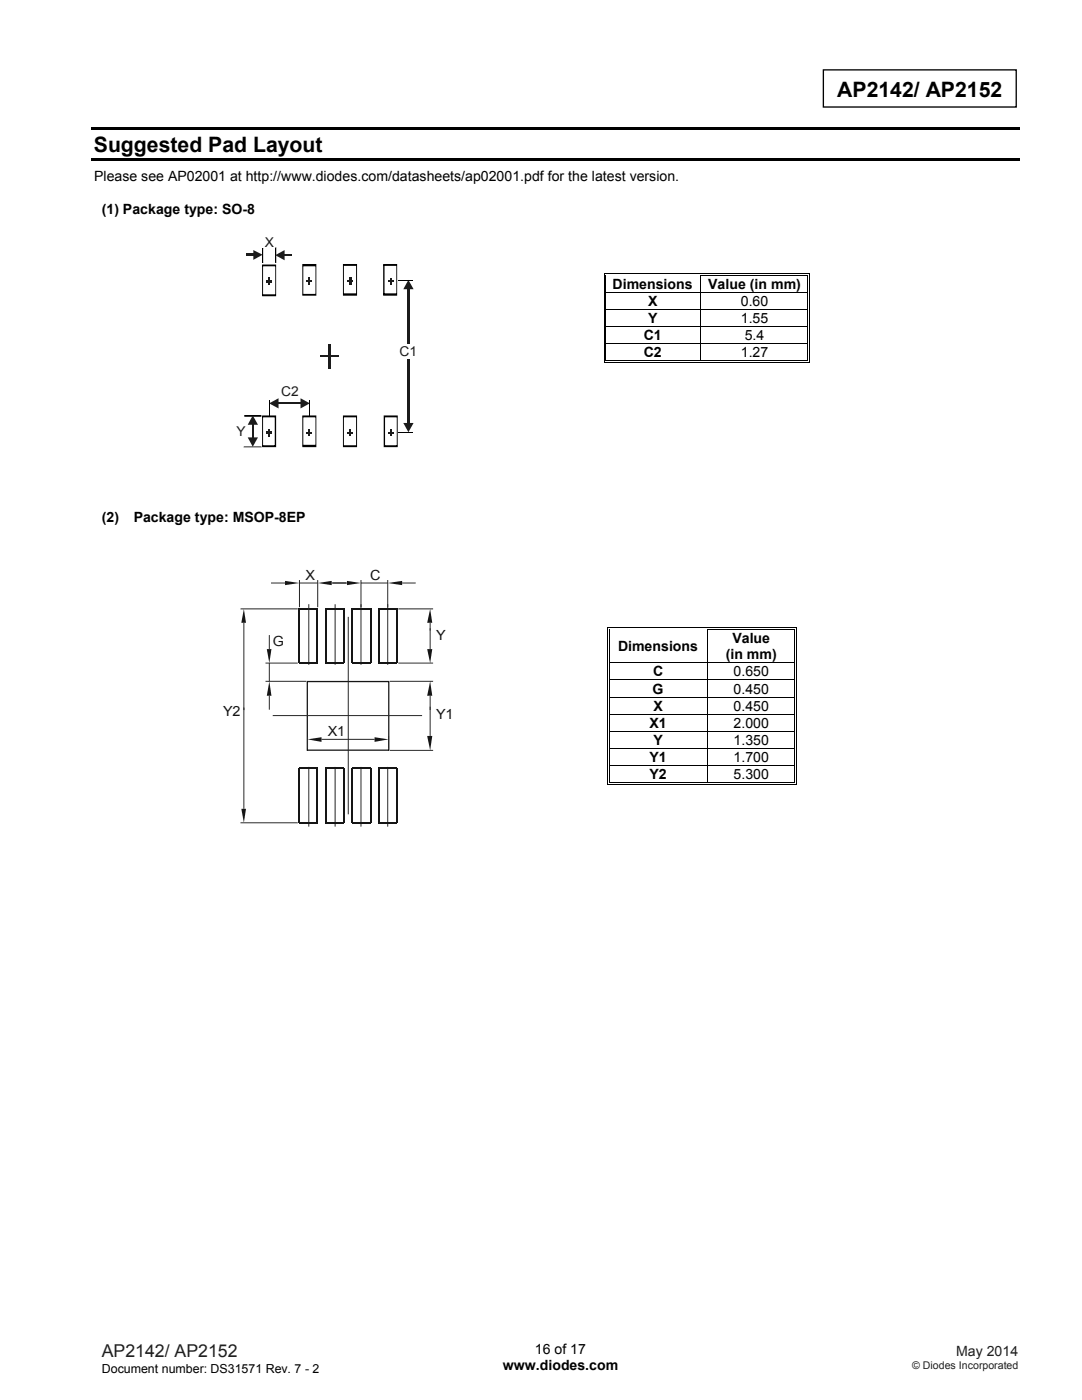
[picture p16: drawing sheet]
<svg xmlns="http://www.w3.org/2000/svg" width="216mm" height="279mm" viewBox="0 0 216 279" stroke-linecap="round" stroke-linejoin="round" font-family="sans-serif">
<defs><g id="words">
<g font-size="4.2">
<text x="167.1" y="19.3">AP2142/ AP2152</text>
<text x="18.7" y="30.3">Suggested Pad Layout</text>
</g>
<text font-size="3.5" fill="#231f20" x="20.3" y="270.9">AP2142/ AP2152</text>
<g font-size="2.8">
<text x="18.8" y="36.1">Please see AP02001 at http://www.diodes.com/datasheets/ap02001.pdf for the latest version.</text>
<text x="20.3" y="42.6">(1) Package type: SO-8</text>
<text x="122.2" y="57.6">Dimensions</text>
<text x="141.3" y="57.6">Value (in mm)</text>
<text x="129.3" y="61">X</text>
<text x="129.3" y="64.5">Y</text>
<text x="147.8" y="61">0.60</text>
<text x="147.8" y="64.5">1.55</text>
<text x="128.4" y="67.9">C1</text>
<text x="128.4" y="71.3">C2</text>
<text x="147.8" y="71.3">1.27</text>
<text x="148.6" y="67.9">5.4</text>
<text x="20.3" y="104.3">(2)</text>
<text x="26.7" y="104.3">Package type: MSOP-8EP</text>
<text x="123.3" y="129.9">Dimensions</text>
<text x="144.8" y="131.6">(in mm)</text>
<text x="146.2" y="128.3">Value</text>
<text x="130.3" y="135">C</text>
<text x="146.4" y="135">0.650</text>
<text x="130.2" y="138.4">G</text>
<text x="130.4" y="141.8">X</text>
<text x="146.4" y="141.8">0.450</text>
<text x="146.4" y="138.4">0.450</text>
<text x="129.6" y="145.2">X1</text>
<text x="130.4" y="148.7">Y</text>
<text x="146.4" y="148.7">1.350</text>
<text x="146.4" y="145.2">2.000</text>
<text x="129.6" y="152.1">Y1</text>
<text x="129.6" y="155.5">Y2</text>
<text x="146.4" y="152.1">1.700</text>
<text x="146.4" y="155.5">5.300</text>
<text x="100.3" y="273.5">www.diodes.com</text>
<text x="106.7" y="270.2">16 of 17</text>
</g>
<g font-size="2.8" fill="#131516">
<text x="60.9" y="115.8">X</text>
<text x="73.9" y="115.8">C</text>
<text x="54.4" y="128.9">G</text>
<text x="87" y="127.7">Y</text>
<text x="44.5" y="142.9">Y2</text>
<text x="87" y="143.6">Y1</text>
<text x="65.4" y="147">X1</text>
</g>
<text font-size="2.8" fill="#231f20" x="190.8" y="270.6">May 2014</text>
<g font-size="2.7" fill="#1f1a17">
<text x="52.9" y="49.3">X</text>
<text x="79.7" y="71.1">C1</text>
<text x="56.1" y="79">C2</text>
<text x="47.2" y="87.1">Y</text>
</g>
<text font-size="2.5" x="20.3" y="274">Document number: DS31571 Rev. 7 - 2</text>
<text font-size="2.1" fill="#231f20" x="182" y="273.2">© Diodes Incorporated</text>
</g></defs>
<path d="M164.3 13.9h38.5v7.5h-38.5z" fill="none" stroke="#000" stroke-width=".26"/>
<path d="M18.2 25.5h185.2v.5h-185.2zM18.2 31.6h185.2v.5h-185.2z" fill="#000"/>
<g fill="#fff">
<path d="M121 55h18.7v3.3h-18.7z"/>
<path d="M121.4 55h17.7v3.3h-17.7z"/>
</g>
<path d="M120.5 54.5h.1v.5h-.1zM120.5 54.5h.5v.1h-.5zM120.8 54.8h.2v.2h-.2z" fill="#000"/>
<path d="M121 54.5h18.7M121 54.9h18.7" fill="none" stroke="#000" stroke-width=".2"/>
<path d="M121 55h18.7z" fill="#fff"/>
<path d="M139.7 55h.2zM139.7 54.5h.5v.1h-.5zM139.7 54.8h.5v.2h-.5zM161.1 54.5h.5v.1h-.5zM161.1 54.8h.2v.2h-.2zM161.5 54.5h.1v.5h-.1z" fill="#000"/>
<path d="M120.6 55v3.3M120.9 55v3.3M139.8 55v3.3M140.2 54.5h20.9M140.2 54.9h20.9M161.2 55v3.3M161.5 55v3.3" fill="none" stroke="#000" stroke-width=".2"/>
<g fill="#fff">
<path d="M121 58.4h18.7v3.3h-18.7z"/>
<path d="M121.4 58.4h17.7v3.3h-17.7z"/>
<path d="M139.8 58.4h21.3v3.3h-21.3z"/>
<path d="M140.5 58.4h20.2v3.3h-20.2z"/>
</g>
<path d="M120.5 58.3h.1v.1h-.1zM120.8 58.3h.2v.1h-.2zM161.1 58.3h.2v.1h-.2zM161.5 58.3h.1v.1h-.1z" fill="#000"/>
<path d="M120.6 58.4v3.3M120.9 58.4v3.3M121 58.3h40.1M139.8 58.4v3.3M161.2 58.4v3.3M161.5 58.4v3.3" fill="none" stroke="#000" stroke-width=".2"/>
<g fill="#fff">
<path d="M121 61.8h18.7v3.3h-18.7z"/>
<path d="M121.4 61.8h17.7v3.3h-17.7z"/>
<path d="M139.8 61.8h21.3v3.3h-21.3z"/>
<path d="M140.5 61.8h20.2v3.3h-20.2z"/>
</g>
<path d="M120.5 61.7h.1v.1h-.1zM120.8 61.7h.2v.1h-.2zM161.1 61.7h.2v.1h-.2zM161.5 61.7h.1v.1h-.1z" fill="#000"/>
<path d="M120.6 61.8v3.3M120.9 61.8v3.3M121 61.7h40.1M139.8 61.8v3.3M161.2 61.8v3.3M161.5 61.8v3.3" fill="none" stroke="#000" stroke-width=".2"/>
<g fill="#fff">
<path d="M121 65.3h18.7v3.2h-18.7z"/>
<path d="M121.4 65.3h17.7v3.2h-17.7z"/>
<path d="M139.8 65.3h21.3v3.2h-21.3z"/>
<path d="M140.5 65.3h20.2v3.2h-20.2z"/>
</g>
<path d="M120.5 65.1h.1v.2h-.1zM120.8 65.1h.2v.2h-.2zM161.1 65.1h.2v.2h-.2zM161.5 65.1h.1v.2h-.1z" fill="#000"/>
<path d="M120.6 65.3v3.2M120.9 65.3v3.2M121 65.2h40.1M139.8 65.3v3.2M161.2 65.3v3.2M161.5 65.3v3.2" fill="none" stroke="#000" stroke-width=".2"/>
<g fill="#fff">
<path d="M121 68.7h18.7v3.2h-18.7z"/>
<path d="M121.4 68.7h17.7v3.2h-17.7z"/>
<path d="M139.8 68.7h21.3v3.2h-21.3z"/>
<path d="M140.5 68.7h20.2v3.2h-20.2z"/>
</g>
<path d="M120.5 68.5h.1v.2h-.1zM120.5 72.3h.5v.2h-.5zM120.8 68.5h.2v.2h-.2zM120.8 71.9h.2v.2h-.2zM139.7 71.9h.5v.2h-.5zM161.1 68.5h.2v.2h-.2zM161.1 72.3h.5v.2h-.5zM161.1 71.9h.2v.2h-.2zM161.5 68.5h.1v.2h-.1zM161.5 71.9h.1v.6h-.1z" fill="#000"/>
<path d="M120.6 68.7v3.8M120.9 68.7v3.2M121 68.6h40.1M121 72.4h40.1M121 72h18.7M139.8 68.7v3.2M140.2 72h20.9M161.2 68.7v3.2M161.5 68.7v3.2" fill="none" stroke="#000" stroke-width=".2"/>
<g fill="#fff">
<path d="M121.7 125.7h19.4v6.5h-19.4z"/>
<path d="M122.2 127.3h18.3v3.3h-18.3z"/>
</g>
<path d="M121.2 125.2h.2v.5h-.2zM121.2 125.2h.5v.1h-.5zM121.5 125.5h.2v.2h-.2z" fill="#000"/>
<path d="M121.7 125.3h19.4M121.7 125.6h19.4" fill="none" stroke="#000" stroke-width=".2"/>
<path d="M121.7 125.7h19.4z" fill="#fff"/>
<path d="M141.1 125.7h.2zM141.1 125.2h.5v.1h-.5zM141.1 125.5h.5v.2h-.5zM158.4 125.2h.5v.1h-.5zM158.4 125.5h.2v.2h-.2zM158.7 125.2h.2v.5h-.2z" fill="#000"/>
<path d="M121.3 125.7v6.5M121.6 125.7v6.5M141.2 125.7v6.5M141.6 125.3h16.8M141.6 125.6h16.8M158.5 125.7v6.5M158.8 125.7v6.5" fill="none" stroke="#000" stroke-width=".2"/>
<g fill="#fff">
<path d="M121.7 132.4h19.4v3.2h-19.4z"/>
<path d="M122.2 132.4h18.3v3.2h-18.3z"/>
</g>
<g fill="#000">
<path d="M121.2 132.2h.2v.2h-.2zM121.2 135.6h.2v.2h-.2zM121.2 139h.2v.2h-.2zM121.5 132.2h.2v.2h-.2zM121.5 135.6h.2v.2h-.2zM121.5 139h.2v.2h-.2zM158.4 132.2h.2v.2h-.2zM158.4 135.6h.2v.2h-.2zM158.4 139h.2v.2h-.2zM158.7 132.2h.2v.2h-.2zM158.7 135.6h.2v.2h-.2zM158.7 139h.2v.2h-.2z"/>
<path d="M121.2 142.5h.2v.1h-.2zM121.5 142.5h.2v.1h-.2zM158.4 142.5h.2v.1h-.2zM158.7 142.5h.2v.1h-.2z"/>
</g>
<g fill="none" stroke="#000" stroke-width=".2">
<path d="M121.3 132.4v3.2M121.3 135.8v3.2M121.3 139.2v3.3M121.6 132.4v3.2M121.6 135.8v3.2M121.6 139.2v3.3M121.7 132.3h36.7M121.7 135.7h36.7M121.7 139.1h36.7M141.2 132.4v3.2M141.2 135.8v3.2M141.2 139.2v3.3"/>
<path d="M158.5 132.4v3.2M158.5 135.8v3.2M158.5 139.2v3.3M158.8 132.4v3.2M158.8 135.8v3.2M158.8 139.2v3.3M121.3 142.6v3.3M121.6 142.6v3.3M121.7 142.6h36.7M141.2 142.6v3.3M158.5 142.6v3.3M158.8 142.6v3.3"/>
</g>
<g fill="#fff">
<path d="M121.7 146.1h19.4v3.2h-19.4z"/>
<path d="M122.2 146.1h18.3v3.2h-18.3z"/>
</g>
<path d="M121.2 145.9h.2v.1h-.2zM121.2 149.3h.2v.2h-.2zM121.5 145.9h.2v.1h-.2zM121.5 149.3h.2v.2h-.2zM158.4 145.9h.2v.1h-.2zM158.4 149.3h.2v.2h-.2zM158.7 145.9h.2v.1h-.2zM158.7 149.3h.2v.2h-.2z" fill="#000"/>
<path d="M121.3 146v3.3M121.3 149.5v3.2M121.6 146v3.3M121.6 149.5v3.2M121.7 146h36.7M121.7 149.4h36.7M141.2 146v3.3M141.2 149.5v3.2M158.5 146v3.3M158.5 149.5v3.2M158.8 146v3.3M158.8 149.5v3.2" fill="none" stroke="#000" stroke-width=".2"/>
<g fill="#fff">
<path d="M121.7 152.9h19.4v3.2h-19.4z"/>
<path d="M122.2 152.9h18.3v3.2h-18.3z"/>
</g>
<g fill="#000">
<path d="M121.2 152.7h.2v.2h-.2zM121.2 156.5h.5v.2h-.5zM121.5 152.7h.2v.2h-.2zM121.5 156.2h.2v.1h-.2zM141.1 156.2h.5v.1h-.5zM158.4 152.7h.2v.2h-.2zM158.4 156.5h.5v.2h-.5zM158.4 156.2h.2v.1h-.2zM158.7 152.7h.2v.2h-.2zM158.7 156.2h.2v.5h-.2z"/>
<path d="M52.3 49.5h.2v2.9h-.2zM52.3 52.4h.2zM52.3 49.5h.2v2.9h-.2zM52.3 49.5h.2z"/>
<path d="M52.4 58.7h2.6v.4h-2.6zM55 58.9l.1 .2zM54.9 53h.2v5.9h-.2zM55 52.8l.1 .2zM52.4 52.8h2.6v.3h-2.6zM52.3 52.8l.1 .2zM52.3 53h.2v5.9h-.2zM52.3 58.9l.1 .2z"/>
<path d="M54.9 49.4h.2v3h-.2zM54.9 52.4h.2zM54.9 49.4h.2v3h-.2zM54.9 49.4h.2z"/>
<path d="M60.4 58.7h2.6v.3h-2.6zM63 58.8l.1 .2zM62.9 53h.2v5.8h-.2zM63 52.7l.1 .3zM60.4 52.7h2.6v.4h-2.6zM60.3 52.7l.1 .3zM60.3 53h.2v5.8h-.2zM60.3 58.8l.1 .2z"/>
<path d="M68.5 58.5h2.6v.5h-2.6zM71.1 58.8l.1 .2zM71.1 52.9h.1v5.9h-.1zM71.1 52.7l.1 .2zM68.5 52.7h2.6v.4h-2.6zM68.4 52.7l.1 .2zM68.4 52.9h.2v5.9h-.2zM68.4 58.8l.1 .2z"/>
<path d="M76.6 58.5h2.6v.5h-2.6zM79.2 58.8v.2zM79.1 52.9h.1v5.9h-.1zM79.2 52.7v.2zM76.6 52.7h2.6v.4h-2.6zM76.5 52.7l.1 .2zM76.5 52.9h.2v5.9h-.2zM76.5 58.8l.1 .2z"/>
<path d="M48.7 89.2h3.4zM48.7 89.2h3.4z"/>
<path d="M48.8 82.9h3.3v.2h-3.3zM52.1 82.9v.2zM48.8 82.9h3.3v.2h-3.3zM48.8 82.9v.2z"/>
<path d="M52.4 88.9h2.6v.3h-2.6zM55 89l.1 .2zM54.8 83.1h.3v5.9h-.3zM55 82.9l.1 .2zM52.4 82.9h2.6v.4h-2.6zM52.3 82.9l.1 .2zM52.3 83.1h.2v5.9h-.2zM52.3 89l.1 .2z"/>
<path d="M60.4 88.8h2.6v.4h-2.6zM63 89l.1 .2zM62.9 83.1h.2v5.9h-.2zM63 82.9l.1 .2zM60.4 82.9h2.6v.4h-2.6zM60.3 82.9l.1 .2zM60.3 83.1h.2v5.9h-.2zM60.3 89l.1 .2z"/>
<path d="M68.5 88.9h2.6v.3h-2.6zM71.1 89l.1 .2zM71.1 83.1h.1v5.9h-.1zM71.1 82.9l.1 .2zM68.5 82.9h2.6v.4h-2.6zM68.4 82.9l.1 .2zM68.4 83.1h.2v5.9h-.2zM68.4 89l.1 .2z"/>
<path d="M76.7 88.9h2.5v.3h-2.5zM79.2 89l.2 .2zM79.2 83.1h.2v5.9h-.2zM79.2 82.9l.2 .2zM76.7 82.9h2.5v.4h-2.5zM76.6 82.9h.1v.2h-.1zM76.6 83.1h.2v5.9h-.2zM76.6 89h.1v.2h-.1z"/>
</g>
<path d="M81.9 70.5h.5v-.1v.1zM121.3 152.9v3.8M121.6 152.9v3.3M121.7 152.8h36.7M121.7 156.6h36.7M121.7 156.3h19.4M141.2 152.9v3.3M141.6 156.3h16.8M158.5 152.9v3.3M158.8 152.9v3.3" fill="none" stroke="#000" stroke-width=".2"/>
<g fill="#1f1a17">
<path d="M49 50.7h1.6v.4h-1.6z"/>
<path d="M56.7 50.7h1.6v.4h-1.6z"/>
</g>
<g fill="#1f1a17">
<path d="M50.5 49.9l1.9 .9-1.9 1.1v-2l1.9 .9z" fill-rule="evenodd"/>
<path d="M54.9 50.9l1.9-1v2z" fill-rule="evenodd"/>
<path d="M53.7 80.5l1.9-1v2l-1.9-1 1.9-1z" fill-rule="evenodd"/>
</g>
<path d="M55.4 80.5h4.6" fill="none" stroke="#1f1a17" stroke-width=".38"/>
<g fill="#1f1a17">
<path d="M60 79.5l1.8 1-1.8 1v-2l1.8 1z" fill-rule="evenodd"/>
<path d="M49.4 87.3h2.1l-1.1 1.9z" fill-rule="evenodd"/>
</g>
<path d="M50.4 84.7v2.8" fill="none" stroke="#1f1a17" stroke-width=".38"/>
<g fill="#1f1a17">
<path d="M50.4 82.9l1.1 1.9h-2.1z" fill-rule="evenodd"/>
<path d="M80.5 84.4h2l-1 1.9z" fill-rule="evenodd"/>
<path d="M81.5 55.9l1 1.8h-2z" fill-rule="evenodd"/>
</g>
<path d="M81.2 57.5h.5v27h-.5z" fill="#1f1a17"/>
<path d="M79.4 68.7h4.1v2.9h-4.1z" fill="#fff"/>
<path d="M64 71.1h3.6" fill="none" stroke="#1f1a17" stroke-width=".36"/>
<path d="M65.6 68.7h.4v4.8h-.4z" fill="#1f1a17"/>
<path d="M79.5 56h2.8M53.7 79.8v3.2M61.8 79.8v3.2M79.5 86.3h2.8" fill="none" stroke="#000" stroke-width=".2"/>
<g fill="#1f1a17">
<path d="M53.2 55.9h1.1v.5h-1.1z"/>
<path d="M53.5 55.5h.4v1.4h-.4z"/>
<path d="M53.2 86.1h1.1v.5h-1.1z"/>
<path d="M53.5 85.6h.4v1.4h-.4z"/>
<path d="M61.2 86.2h1.1v.4h-1.1z"/>
<path d="M61.5 85.7h.4v1.3h-.4z"/>
<path d="M69.4 86.2h1v.4h-1z"/>
<path d="M69.7 85.7h.4v1.3h-.4z"/>
<path d="M77.5 86.2h1v.4h-1z"/>
<path d="M77.9 85.7h.3v1.3h-.3z"/>
<path d="M61.2 55.9h1.1v.4h-1.1z"/>
<path d="M61.5 55.5h.4v1.4h-.4z"/>
<path d="M69.4 55.9h1v.4h-1z"/>
<path d="M69.7 55.5h.4v1.4h-.4z"/>
<path d="M77.5 55.9h1v.4h-1z"/>
<path d="M77.8 55.5h.3v1.3h-.3z"/>
</g>
<path d="M53 132.3h6.4M53 136h8.1M53.7 126.7v2.8M53.7 132.3v3.7M53.7 138.9v2.7" fill="none" stroke="#23282b" stroke-width=".2"/>
<g fill="#131516">
<path d="M53.7 136l.5 2.9h-1z"/>
<path d="M53.2 129.5h1l-.5 2.8z"/>
</g>
<path d="M61.4 149.6h16.1v.2h-16.1zM77.5 149.8h.2zM77.4 136h.3v13.8h-.3zM77.5 135.9l.2 .1zM61.4 135.9h16.1v.2h-16.1zM61.2 135.9l.2 .1zM61.2 136h.2v13.8h-.2zM61.2 149.8h.2z" fill="#131516"/>
<g fill="none" stroke="#23282b" stroke-width=".2">
<path d="M54.1 116.4h2.8M59.8 115.8v5.4M59.8 116.4h3.6M63.4 115.8v5.4M66.2 116.4h2.9M61.6 120.6v12.1M66.9 120.6v12.1M69.5 123.1v39.4M72 120.6v12.1M77.4 120.6v12.1M54.4 142.8h29.8M61.6 153.1v11.9"/>
<path d="M66.9 153.1v11.9M72 153.1v11.9M77.4 153.1v11.9"/>
</g>
<path d="M59.8 121.5v10.8M79.1 121.5v10.8M59.8 153.3v10.9M79.1 153.3v10.9" fill="none" stroke="#131516" stroke-width=".34"/>
<g fill="none" stroke="#131516" stroke-width=".25">
<path d="M59.8 121.5h3.6M59.8 132.4h3.6M63.4 121.5v10.8M65 121.5v10.8M65 121.5h3.6M65 132.4h3.6M68.6 121.5v10.8M70.3 121.5h3.6M70.3 132.4h3.6M70.3 121.5v10.8M73.9 121.5v10.8M75.5 121.5h3.6"/>
<path d="M75.5 132.4h3.6M75.5 121.5v10.8M59.8 153.4h3.6M63.4 153.3v10.9M65 153.3v10.9M65 153.4h3.6M68.6 153.3v10.9M70.3 153.4h3.6M70.3 153.3v10.9M73.9 153.3v10.9M75.5 153.4h3.6M75.5 153.3v10.9"/>
<path d="M59.8 164.3h3.6M65 164.3h3.6M70.3 164.3h3.6M75.5 164.3h3.6"/>
</g>
<g fill="#131516">
<path d="M56.9 115.9l2.9 .5-2.9 .4z"/>
<path d="M63.4 116.4l2.8-.5v.9z"/>
</g>
<path d="M66.4 116.4h2.8M72 116.4h5.4M72 115.8v5.4M77.4 115.8v5.4M80.2 116.4h2.8" fill="none" stroke="#23282b" stroke-width=".2"/>
<g fill="#131516">
<path d="M69.2 115.9l2.8 .5-2.8 .4z"/>
<path d="M77.4 116.4l2.8-.5v.9z"/>
</g>
<path d="M79.5 132.3h6.9M79.5 121.5h6.9M85.8 124.3v5.2" fill="none" stroke="#23282b" stroke-width=".2"/>
<g fill="#131516">
<path d="M85.2 129.5h1.1l-.5 2.8z"/>
<path d="M85.8 121.5l.5 2.8h-1.1z"/>
</g>
<path d="M48 121.5h11.4M48.7 124.3v37.1M48 164.2h11.4" fill="none" stroke="#23282b" stroke-width=".2"/>
<g fill="#131516">
<path d="M48.2 161.4h.9l-.4 2.8z"/>
<path d="M48.7 121.5l.4 2.8h-.9z"/>
</g>
<path d="M77.8 136h8.6M85.8 138.9v8M77.8 149.8h8.6" fill="none" stroke="#23282b" stroke-width=".2"/>
<g fill="#131516">
<path d="M85.8 136l.5 2.9h-1.1z"/>
<path d="M85.2 146.9h1.1l-.5 2.9z"/>
</g>
<path d="M61.4 147v2.3M64.2 147.6h10.5M77.5 147v2.3" fill="none" stroke="#23282b" stroke-width=".2"/>
<g fill="#131516">
<path d="M61.4 147.6l2.8-.5v1z"/>
<path d="M74.7 147.1l2.8 .5-2.8 .5z"/>
</g>
<use href="#words"/>
</svg>
